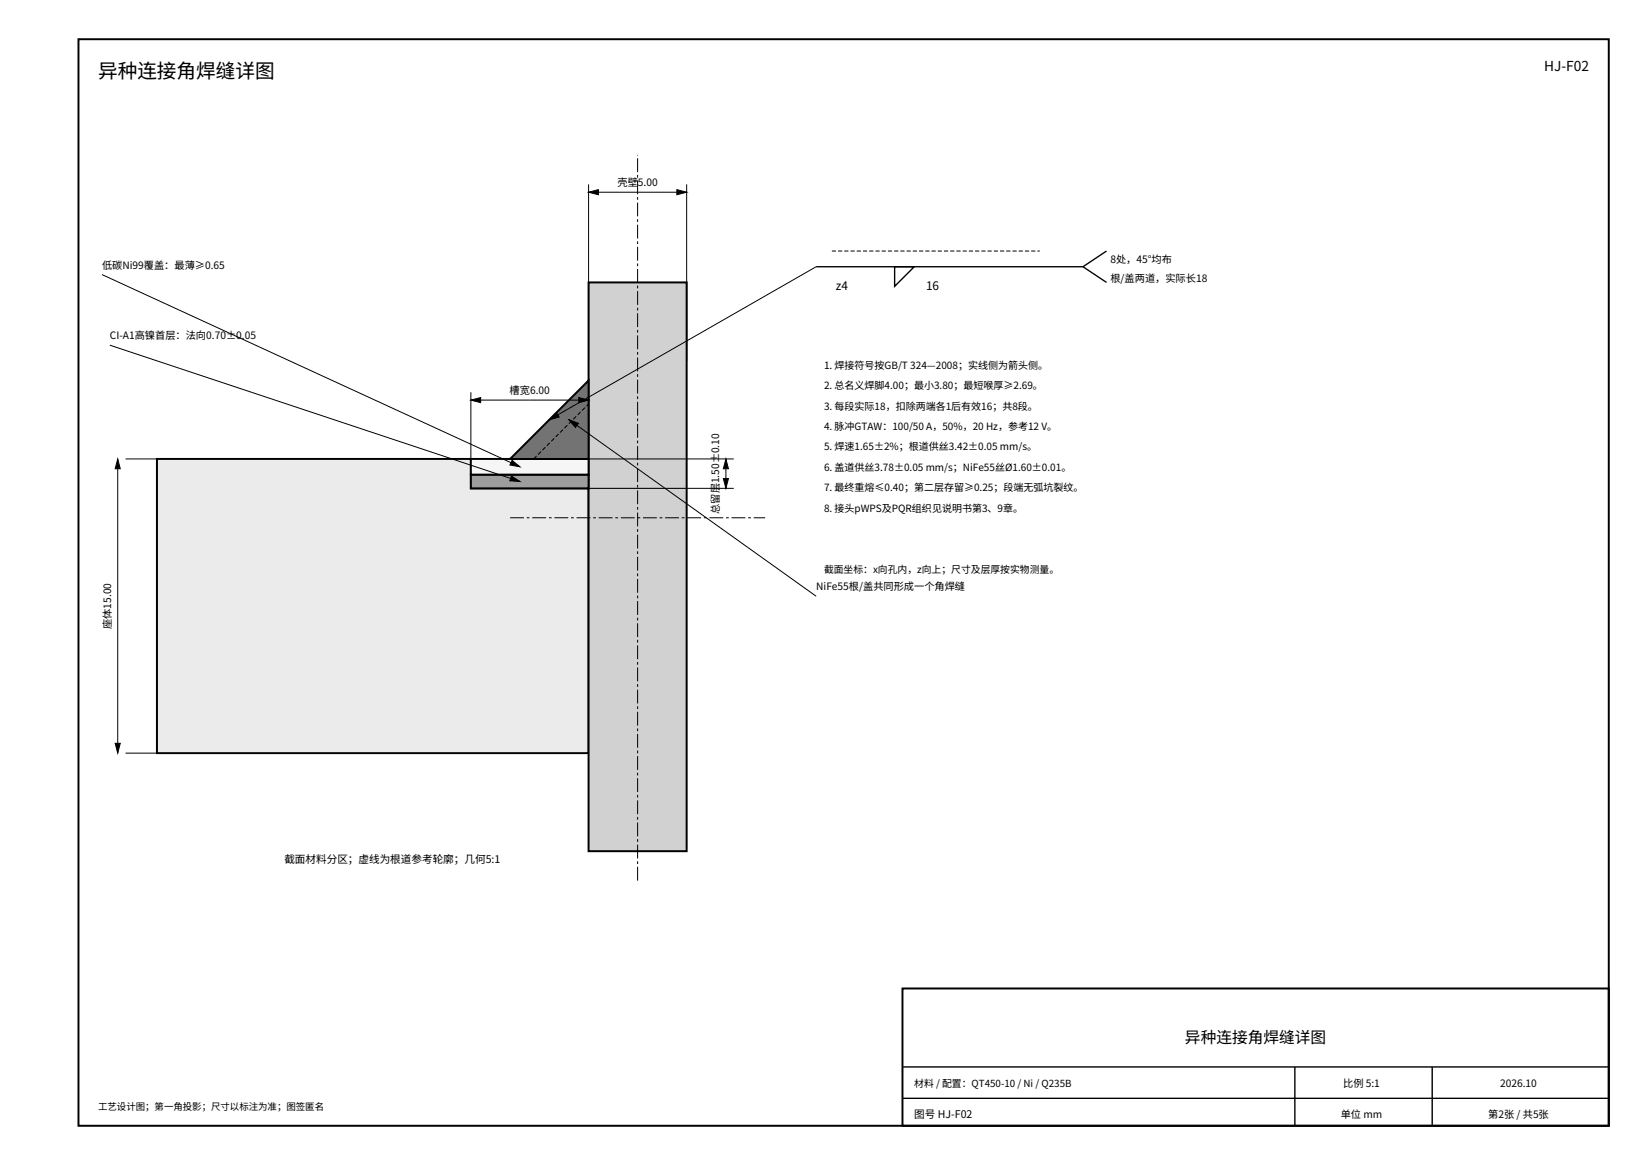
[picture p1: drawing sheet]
<svg xmlns="http://www.w3.org/2000/svg" width="420mm" height="297mm" viewBox="0 0 420 297" stroke-linecap="round" stroke-linejoin="round" font-family="sans-serif">
<defs><g id="words">
<text font-size="5" x="25" y="20">异种连接角焊缝详图</text>
<text font-size="4" x="302" y="266">异种连接角焊缝详图</text>
<text font-size="3.5" x="393.5" y="18">HJ-F02</text>
<g font-size="3">
<text x="213" y="74">z4</text>
<text x="236" y="74">16</text>
</g>
<g font-size="2.7">
<text x="72.5" y="220">截面材料分区；虚线为根道参考轮廓；几何5:1</text>
<text x="233" y="285">图号 HJ-F02</text>
</g>
<g font-size="2.6">
<text x="157.4" y="47.5">壳壁5.00</text>
<text x="26" y="68.5">低碳Ni99覆盖：最薄≥0.65</text>
<text x="283" y="67">8处，45°均布</text>
<text x="283" y="72">根/盖两道，实际长18</text>
<text x="28" y="86.5">CI-A1高镍首层：法向0.70±0.05</text>
<text x="129.9" y="100.5">槽宽6.00</text>
<text x="183.3" y="131" transform="rotate(-90 183.3 131)">总留层1.50±0.10</text>
<text x="208" y="150.5">NiFe55根/盖共同形成一个角焊缝</text>
<text x="28.3" y="160.3" transform="rotate(-90 28.3 160.3)">座体15.00</text>
<text x="342.3" y="277">比例 5:1</text>
<text x="382.3" y="277">2026.10</text>
<text x="341.7" y="285">单位 mm</text>
<text x="379.3" y="285">第2张 / 共5张</text>
</g>
<g font-size="2.5">
<text x="210" y="94">1. 焊接符号按GB/T 324—2008；实线侧为箭头侧。</text>
<text x="210" y="99.2">2. 总名义焊脚4.00；最小3.80；最短喉厚≥2.69。</text>
<text x="210" y="104.4">3. 每段实际18，扣除两端各1后有效16；共8段。</text>
<text x="210" y="109.6">4. 脉冲GTAW：100/50 A，50%，20 Hz，参考12 V。</text>
<text x="210" y="114.8">5. 焊速1.65±2%；根道供丝3.42±0.05 mm/s。</text>
<text x="210" y="120">6. 盖道供丝3.78±0.05 mm/s；NiFe55丝Ø1.60±0.01。</text>
<text x="210" y="125.2">7. 最终重熔≤0.40；第二层存留≥0.25；段端无弧坑裂纹。</text>
<text x="210" y="130.4">8. 接头pWPS及PQR组织见说明书第3、9章。</text>
<text x="210" y="146">截面坐标：x向孔内，z向上；尺寸及层厚按实物测量。</text>
<text x="233" y="277">材料 / 配置：QT450-10 / Ni / Q235B</text>
</g>
<text font-size="2.4" x="25" y="283">工艺设计图；第一角投影；尺寸以标注为准；图签匿名</text>
</g></defs>
<path d="M20 10h390v277h-390zM230 252h180v35h-180z" fill="none" stroke="#000" stroke-width=".5"/>
<path d="M230 272h180M330 272v15M365 272v15M230 280h180" fill="none" stroke="#000" stroke-width=".35"/>
<path d="M40 117h80v7.5h30v67.5h-110z" fill-rule="evenodd" fill="#ebebeb" stroke="#000" stroke-width=".5"/>
<path d="M150 72h25v145h-25z" fill-rule="evenodd" fill="#d1d1d1" stroke="#000" stroke-width=".5"/>
<path d="M120 121h30v3.5h-30z" fill-rule="evenodd" fill="#9e9e9e" stroke="#000" stroke-width=".5"/>
<path d="M120 117h30v4h-30z" fill-rule="evenodd" fill="#f5f5f5" stroke="#000" stroke-width=".5"/>
<path d="M130 117l20-20v20z" fill="#737373" stroke="#000" stroke-width=".5"/>
<path d="M212 64h53M136 117l14-14" fill="none" stroke="#000" stroke-width=".25" stroke-dasharray="1.1 .5" stroke-linecap="butt"/>
<path d="M130 132h65M162.5 224.5v-185" fill="none" stroke="#000" stroke-width=".25" stroke-dasharray="3.5 .7 .7 .7" stroke-linecap="butt"/>
<g fill="none" stroke="#000" stroke-width=".25">
<path d="M150 47v45M150 49h25M175 47v45M26 70l106.5 49M208 68l-68 39M28 88l104.5 34.8M30 117v75M32 117h8M120 100v17M120 102h30M145 107l63 45M150 100v17h37"/>
<path d="M185 117v7.5M150 124.5h37M32 192h8"/>
</g>
<path d="M150 49l2.5-.6v1.3zM172.5 48.4l2.5 .6-2.5 .7zM30 117l.6 2.5h-1.2zM120 102l2.5-.6v1.3zM130.5 117.4l2 1.6-2.5-.5zM140 107l1.8-1.8 .7 1.1zM145 107l2.4 .9-.7 1.1zM147.5 101.4l2.5 .6-2.5 .7zM185 117l.7 2.5h-1.4zM130.3 121.3l2.2 1.5-2.6-.2zM184.3 122h1.4l-.7 2.5zM29.4 189.5h1.2l-.6 2.5z" fill="#000" stroke="#000" stroke-width=".25"/>
<path d="M208 68h68M228 68h5l-5 5zM276 68l6 4M282 64l-6 4" fill="none" stroke="#000" stroke-width=".35"/>
<use href="#words"/>
</svg>
